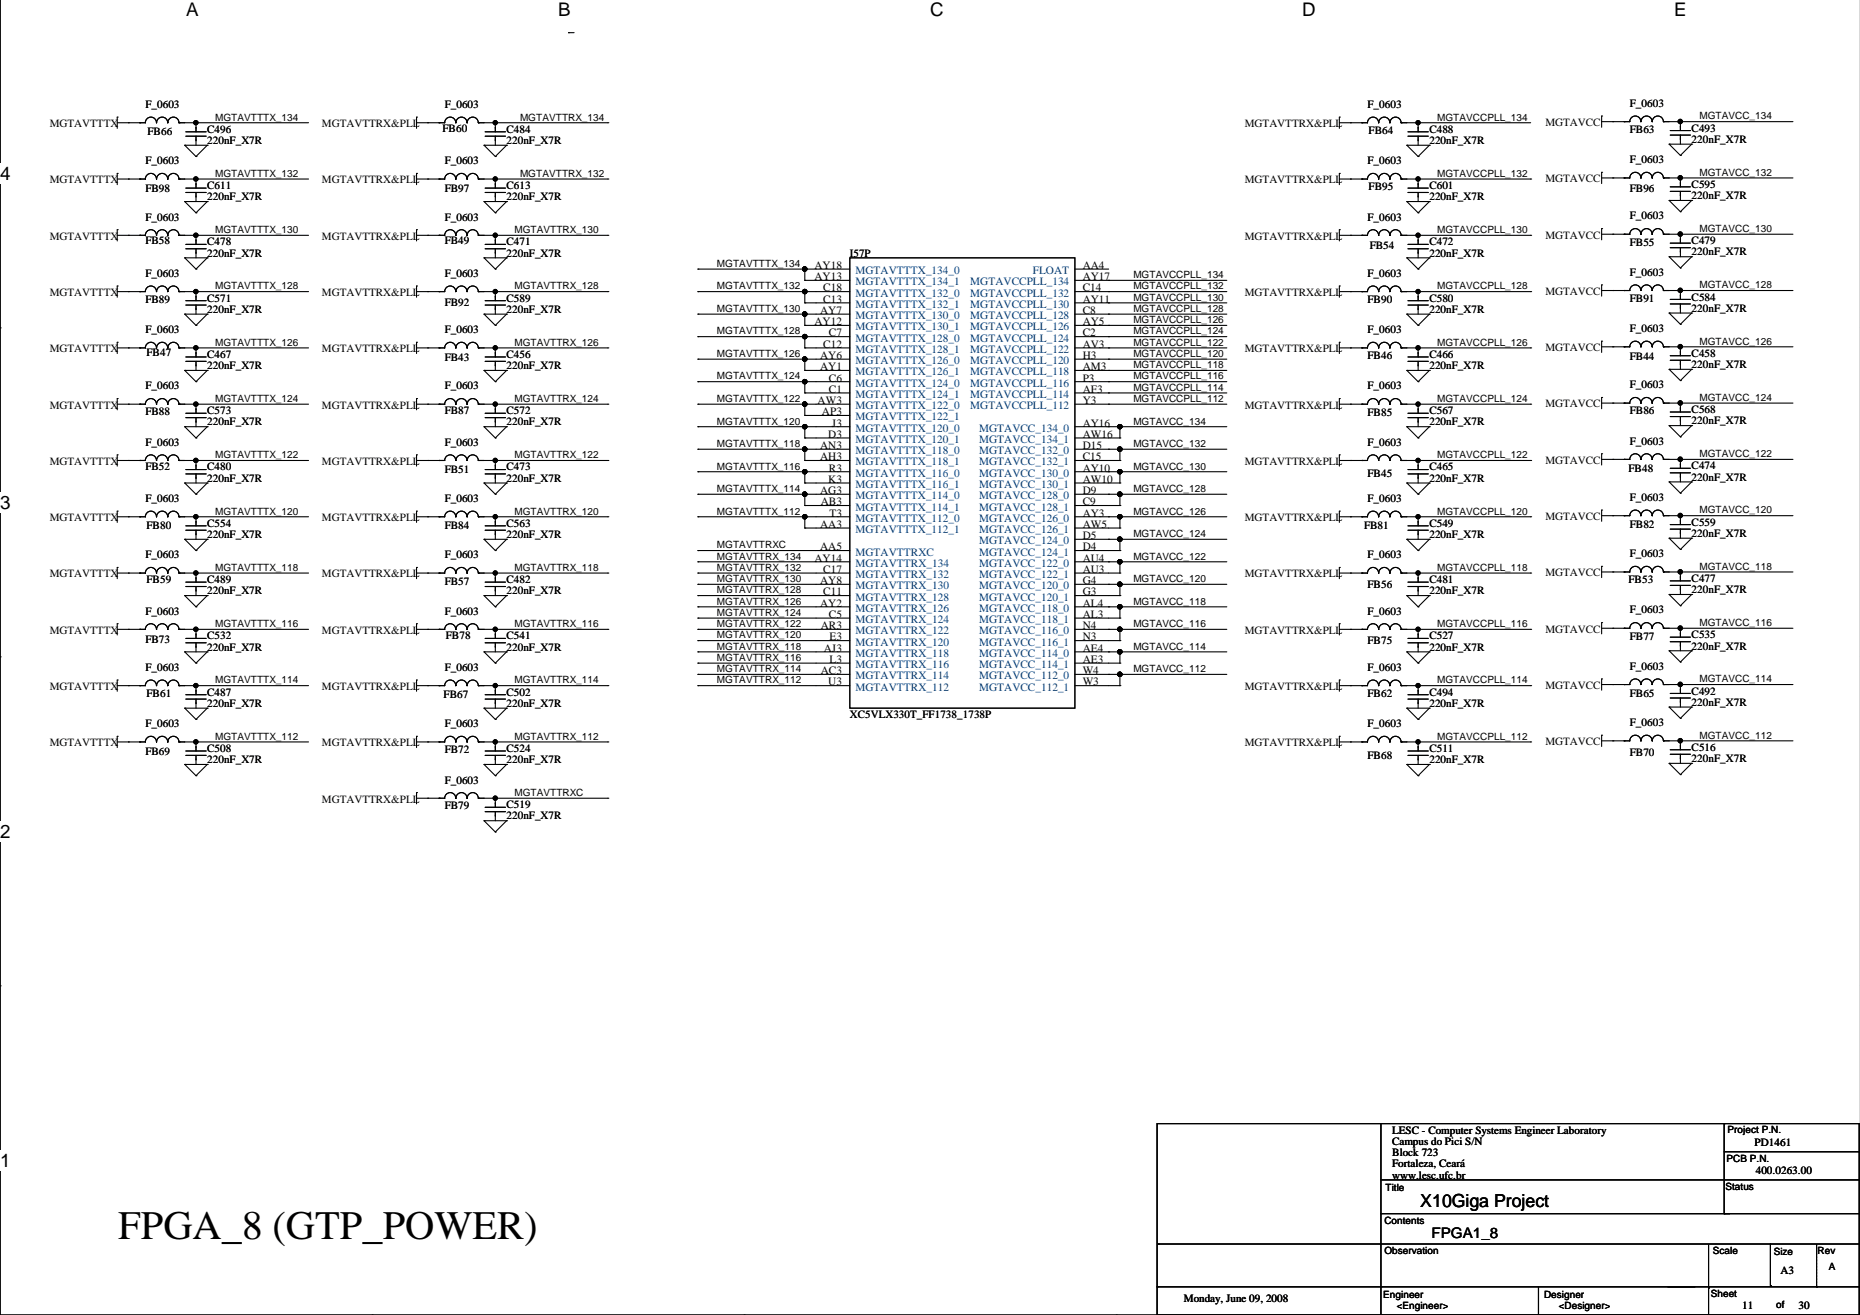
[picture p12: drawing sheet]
<svg xmlns="http://www.w3.org/2000/svg" width="420mm" height="297mm" viewBox="0 0 420 297" stroke-linecap="round" stroke-linejoin="round" font-family="sans-serif">
<defs><g id="words">
<text font-size="9.1" x="26.7" y="279.4">FPGA_8 (GTP_POWER)</text>
<g font-size="4.2">
<text x="42" y="3.5">A</text>
<text x="126" y="3.5">B</text>
<text x="209.9" y="3.5">C</text>
<text x="293.9" y="3.5">D</text>
<text x="377.9" y="3.5">E</text>
<text x="0" y="40.6">4</text>
<text x="0" y="114.9">3</text>
<text x="0" y="189.1">2</text>
<text x="0" y="263.3">1</text>
</g>
<text font-size="4.1" x="320.6" y="272.4">X10Giga Project</text>
<text font-size="3.3" x="323.1" y="279.3">FPGA1_8</text>
<g font-size="2.5">
<text x="11.2" y="28.7">MGTAVTTTX</text>
<text x="32.8" y="24.4">F_0603</text>
<text x="46.8" y="30">C496</text>
<text x="72.7" y="28.7">MGTAVTTRX&amp;PLL</text>
<text x="99.9" y="29.7">FB60</text>
<text x="100.4" y="24.4">F_0603</text>
<text x="114.3" y="30">C484</text>
<text x="281" y="28.7">MGTAVTTRX&amp;PLL</text>
<text x="308.6" y="24.4">F_0603</text>
<text x="322.6" y="30">C488</text>
<text x="348.8" y="28.4">MGTAVCC</text>
<text x="367.8" y="30">FB63</text>
<text x="367.8" y="24.1">F_0603</text>
<text x="381.8" y="29.7">C493</text>
<text x="33.3" y="30.4">FB66</text>
<text x="46.8" y="32.5">220nF_X7R</text>
<text x="114.3" y="32.5">220nF_X7R</text>
<text x="308.9" y="30.2">FB64</text>
<text x="322.6" y="32.5">220nF_X7R</text>
<text x="381.8" y="32.2">220nF_X7R</text>
<text x="11.2" y="41.4">MGTAVTTTX</text>
<text x="32.8" y="37.1">F_0603</text>
<text x="72.7" y="41.4">MGTAVTTRX&amp;PLL</text>
<text x="100.4" y="37.1">F_0603</text>
<text x="281" y="41.4">MGTAVTTRX&amp;PLL</text>
<text x="308.6" y="37.1">F_0603</text>
<text x="348.8" y="41.1">MGTAVCC</text>
<text x="367.8" y="36.8">F_0603</text>
<text x="32.8" y="43.4">FB98</text>
<text x="46.8" y="42.7">C611</text>
<text x="46.8" y="45.2">220nF_X7R</text>
<text x="100.4" y="43.4">FB97</text>
<text x="114.3" y="42.7">C613</text>
<text x="114.3" y="45.2">220nF_X7R</text>
<text x="308.9" y="42.9">FB95</text>
<text x="322.6" y="42.7">C601</text>
<text x="322.6" y="45.2">220nF_X7R</text>
<text x="367.8" y="43.4">FB96</text>
<text x="381.8" y="42.4">C595</text>
<text x="381.8" y="44.9">220nF_X7R</text>
<text x="32.8" y="49.8">F_0603</text>
<text x="100.4" y="49.8">F_0603</text>
<text x="308.6" y="49.8">F_0603</text>
<text x="348.8" y="53.8">MGTAVCC</text>
<text x="367.8" y="49.5">F_0603</text>
<text x="11.2" y="54.1">MGTAVTTTX</text>
<text x="32.8" y="55.1">FB58</text>
<text x="46.8" y="55.4">C478</text>
<text x="46.8" y="57.9">220nF_X7R</text>
<text x="72.7" y="54.1">MGTAVTTRX&amp;PLL</text>
<text x="100.4" y="55.1">FB49</text>
<text x="114.3" y="55.4">C471</text>
<text x="114.3" y="57.9">220nF_X7R</text>
<text x="191.8" y="57.9">I57P</text>
<text x="281" y="54.1">MGTAVTTRX&amp;PLL</text>
<text x="309.1" y="56.1">FB54</text>
<text x="322.6" y="55.4">C472</text>
<text x="322.6" y="57.9">220nF_X7R</text>
<text x="367.8" y="55.6">FB55</text>
<text x="381.8" y="55.1">C479</text>
<text x="381.8" y="57.6">220nF_X7R</text>
<text x="32.8" y="62.5">F_0603</text>
<text x="100.4" y="62.5">F_0603</text>
<text x="183.8" y="60.7">AY18</text>
<text x="183.8" y="63.2">AY13</text>
<text x="185.8" y="65.8">C18</text>
<text x="244.4" y="60.7">AA4</text>
<text x="244.4" y="63.2">AY17</text>
<text x="244.4" y="65.8">C14</text>
<text x="308.6" y="62.5">F_0603</text>
<text x="367.8" y="62.2">F_0603</text>
<text x="11.2" y="66.8">MGTAVTTTX</text>
<text x="32.8" y="68.3">FB89</text>
<text x="46.8" y="68.1">C571</text>
<text x="46.8" y="70.6">220nF_X7R</text>
<text x="72.7" y="66.8">MGTAVTTRX&amp;PLL</text>
<text x="100.4" y="69.1">FB92</text>
<text x="114.3" y="68.1">C589</text>
<text x="114.3" y="70.6">220nF_X7R</text>
<text x="185.1" y="70.8">AY7</text>
<text x="185.8" y="68.3">C13</text>
<text x="244.4" y="68.3">AY11</text>
<text x="244.4" y="70.8">C8</text>
<text x="281" y="66.8">MGTAVTTRX&amp;PLL</text>
<text x="308.6" y="68.3">FB90</text>
<text x="322.6" y="68.1">C580</text>
<text x="322.6" y="70.6">220nF_X7R</text>
<text x="348.8" y="66.5">MGTAVCC</text>
<text x="367.8" y="68.1">FB91</text>
<text x="381.8" y="67.8">C584</text>
<text x="381.8" y="70.3">220nF_X7R</text>
<text x="32.8" y="75.2">F_0603</text>
<text x="100.4" y="75.2">F_0603</text>
<text x="183.8" y="73.4">AY12</text>
<text x="187.1" y="75.9">C7</text>
<text x="244.4" y="73.4">AY5</text>
<text x="244.4" y="75.9">C2</text>
<text x="308.6" y="75.2">F_0603</text>
<text x="367.8" y="74.9">F_0603</text>
<text x="11.2" y="79.5">MGTAVTTTX</text>
<text x="33.1" y="80.3">FB47</text>
<text x="46.8" y="80.8">C467</text>
<text x="46.8" y="83.3">220nF_X7R</text>
<text x="72.7" y="79.5">MGTAVTTRX&amp;PLL</text>
<text x="100.4" y="81.5">FB43</text>
<text x="114.3" y="80.8">C456</text>
<text x="114.3" y="83.3">220nF_X7R</text>
<text x="185.1" y="81">AY6</text>
<text x="185.1" y="83.5">AY1</text>
<text x="185.8" y="78.5">C12</text>
<text x="244.4" y="78.5">AV3</text>
<text x="244.4" y="81">H3</text>
<text x="244.4" y="83.5">AM3</text>
<text x="281" y="79.5">MGTAVTTRX&amp;PLL</text>
<text x="308.6" y="81">FB46</text>
<text x="322.6" y="80.8">C466</text>
<text x="322.6" y="83.3">220nF_X7R</text>
<text x="348.8" y="79.2">MGTAVCC</text>
<text x="367.8" y="81.2">FB44</text>
<text x="381.8" y="80.5">C458</text>
<text x="381.8" y="83">220nF_X7R</text>
<text x="32.8" y="87.9">F_0603</text>
<text x="100.4" y="87.9">F_0603</text>
<text x="187.1" y="86.1">C6</text>
<text x="187.1" y="88.6">C1</text>
<text x="244.4" y="86.1">P3</text>
<text x="244.4" y="88.6">AF3</text>
<text x="308.6" y="87.9">F_0603</text>
<text x="367.8" y="87.6">F_0603</text>
<text x="11.2" y="92.2">MGTAVTTTX</text>
<text x="32.8" y="93.7">FB88</text>
<text x="46.8" y="93.5">C573</text>
<text x="46.8" y="96">220nF_X7R</text>
<text x="72.7" y="92.2">MGTAVTTRX&amp;PLL</text>
<text x="100.4" y="93.5">FB87</text>
<text x="114.3" y="93.5">C572</text>
<text x="114.3" y="96">220nF_X7R</text>
<text x="184.5" y="91.2">AW3</text>
<text x="185.5" y="93.7">AP3</text>
<text x="244.4" y="91.2">Y3</text>
<text x="281" y="92.2">MGTAVTTRX&amp;PLL</text>
<text x="308.6" y="93.9">FB85</text>
<text x="322.6" y="93.5">C567</text>
<text x="322.6" y="96">220nF_X7R</text>
<text x="348.8" y="91.9">MGTAVCC</text>
<text x="367.8" y="93.5">FB86</text>
<text x="381.8" y="93.2">C568</text>
<text x="381.8" y="95.7">220nF_X7R</text>
<text x="32.8" y="100.6">F_0603</text>
<text x="100.4" y="100.6">F_0603</text>
<text x="185.1" y="101.3">AN3</text>
<text x="186.9" y="98.8">D3</text>
<text x="187.8" y="96.2">J3</text>
<text x="244.4" y="96.2">AY16</text>
<text x="244.4" y="98.8">AW16</text>
<text x="244.4" y="101.3">D15</text>
<text x="308.6" y="100.6">F_0603</text>
<text x="367.8" y="100.3">F_0603</text>
<text x="11.2" y="104.9">MGTAVTTTX</text>
<text x="32.8" y="106.2">FB52</text>
<text x="46.8" y="106.2">C480</text>
<text x="72.7" y="104.9">MGTAVTTRX&amp;PLL</text>
<text x="100.4" y="106.6">FB51</text>
<text x="114.3" y="106.2">C473</text>
<text x="185.1" y="103.9">AH3</text>
<text x="187.1" y="106.4">R3</text>
<text x="244.4" y="103.9">C15</text>
<text x="244.4" y="106.4">AY10</text>
<text x="281" y="104.9">MGTAVTTRX&amp;PLL</text>
<text x="308.6" y="107.7">FB45</text>
<text x="322.6" y="106.2">C465</text>
<text x="348.8" y="104.6">MGTAVCC</text>
<text x="367.6" y="106.4">FB48</text>
<text x="381.8" y="105.9">C474</text>
<text x="32.8" y="113.3">F_0603</text>
<text x="46.8" y="108.7">220nF_X7R</text>
<text x="100.4" y="113.3">F_0603</text>
<text x="114.3" y="108.7">220nF_X7R</text>
<text x="185.1" y="111.5">AG3</text>
<text x="186.9" y="108.9">K3</text>
<text x="244.4" y="108.9">AW10</text>
<text x="244.4" y="111.5">D9</text>
<text x="308.6" y="113.3">F_0603</text>
<text x="322.6" y="108.7">220nF_X7R</text>
<text x="367.8" y="113">F_0603</text>
<text x="381.8" y="108.4">220nF_X7R</text>
<text x="11.2" y="117.6">MGTAVTTTX</text>
<text x="33.1" y="119.3">FB80</text>
<text x="46.8" y="118.9">C554</text>
<text x="72.7" y="117.6">MGTAVTTRX&amp;PLL</text>
<text x="100.4" y="119.3">FB84</text>
<text x="114.3" y="118.9">C563</text>
<text x="185.1" y="119.1">AA3</text>
<text x="185.2" y="114">AB3</text>
<text x="187.2" y="116.6">T3</text>
<text x="244.4" y="114">C9</text>
<text x="244.4" y="116.6">AY3</text>
<text x="244.4" y="119.1">AW5</text>
<text x="281" y="117.6">MGTAVTTRX&amp;PLL</text>
<text x="307.9" y="119.3">FB81</text>
<text x="322.6" y="118.9">C549</text>
<text x="348.8" y="117.3">MGTAVCC</text>
<text x="367.8" y="119.1">FB82</text>
<text x="381.8" y="118.6">C559</text>
<text x="32.8" y="126">F_0603</text>
<text x="46.8" y="121.4">220nF_X7R</text>
<text x="100.4" y="126">F_0603</text>
<text x="114.3" y="121.4">220nF_X7R</text>
<text x="185.1" y="124.2">AA5</text>
<text x="244.4" y="121.6">D5</text>
<text x="244.4" y="124.2">D4</text>
<text x="308.6" y="126">F_0603</text>
<text x="322.6" y="121.4">220nF_X7R</text>
<text x="367.8" y="125.7">F_0603</text>
<text x="381.8" y="121.1">220nF_X7R</text>
<text x="11.2" y="130.3">MGTAVTTTX</text>
<text x="33.1" y="131.6">FB59</text>
<text x="46.8" y="131.6">C489</text>
<text x="72.7" y="130.3">MGTAVTTRX&amp;PLL</text>
<text x="114.3" y="131.6">C482</text>
<text x="183.8" y="126.7">AY14</text>
<text x="185.1" y="131.8">AY8</text>
<text x="185.8" y="129.3">C17</text>
<text x="244.4" y="126.7">AU4</text>
<text x="244.4" y="129.3">AU3</text>
<text x="244.4" y="131.8">G4</text>
<text x="281" y="130.3">MGTAVTTRX&amp;PLL</text>
<text x="322.6" y="131.6">C481</text>
<text x="348.8" y="130">MGTAVCC</text>
<text x="367.6" y="131.6">FB53</text>
<text x="381.8" y="131.3">C477</text>
<text x="46.8" y="134.1">220nF_X7R</text>
<text x="100.4" y="132">FB57</text>
<text x="114.3" y="134.1">220nF_X7R</text>
<text x="185.1" y="136.9">AY2</text>
<text x="185.8" y="134.3">C11</text>
<text x="244.4" y="134.3">G3</text>
<text x="244.4" y="136.9">AL4</text>
<text x="308.6" y="132.6">FB56</text>
<text x="322.6" y="134.1">220nF_X7R</text>
<text x="381.8" y="133.8">220nF_X7R</text>
<text x="11.2" y="143">MGTAVTTTX</text>
<text x="32.8" y="138.7">F_0603</text>
<text x="72.7" y="143">MGTAVTTRX&amp;PLL</text>
<text x="100.4" y="138.7">F_0603</text>
<text x="185.2" y="142">AR3</text>
<text x="187.1" y="139.4">C5</text>
<text x="244.4" y="139.4">AL3</text>
<text x="244.4" y="142">N4</text>
<text x="281" y="143">MGTAVTTRX&amp;PLL</text>
<text x="308.6" y="138.7">F_0603</text>
<text x="348.8" y="142.7">MGTAVCC</text>
<text x="367.8" y="138.4">F_0603</text>
<text x="32.8" y="145">FB73</text>
<text x="46.8" y="144.3">C532</text>
<text x="46.8" y="146.8">220nF_X7R</text>
<text x="100.6" y="144.3">FB78</text>
<text x="114.3" y="144.3">C541</text>
<text x="114.3" y="146.8">220nF_X7R</text>
<text x="185.9" y="147">AJ3</text>
<text x="187.2" y="144.5">E3</text>
<text x="187.2" y="149.6">L3</text>
<text x="244.4" y="144.5">N3</text>
<text x="244.4" y="147">AE4</text>
<text x="244.4" y="149.6">AE3</text>
<text x="308.6" y="145.3">FB75</text>
<text x="322.6" y="144.3">C527</text>
<text x="322.6" y="146.8">220nF_X7R</text>
<text x="367.8" y="144.5">FB77</text>
<text x="381.8" y="144">C535</text>
<text x="381.8" y="146.5">220nF_X7R</text>
<text x="11.2" y="155.7">MGTAVTTTX</text>
<text x="32.8" y="151.4">F_0603</text>
<text x="72.7" y="155.7">MGTAVTTRX&amp;PLL</text>
<text x="100.4" y="151.4">F_0603</text>
<text x="185.2" y="152.1">AC3</text>
<text x="186.9" y="154.7">U3</text>
<text x="244.4" y="152.1">W4</text>
<text x="244.4" y="154.7">W3</text>
<text x="281" y="155.7">MGTAVTTRX&amp;PLL</text>
<text x="308.6" y="151.4">F_0603</text>
<text x="348.8" y="155.4">MGTAVCC</text>
<text x="367.8" y="151.1">F_0603</text>
<text x="33.1" y="157.2">FB61</text>
<text x="46.8" y="157">C487</text>
<text x="46.8" y="159.5">220nF_X7R</text>
<text x="100.1" y="157.4">FB67</text>
<text x="114.3" y="157">C502</text>
<text x="114.3" y="159.5">220nF_X7R</text>
<text x="308.6" y="157.2">FB62</text>
<text x="322.6" y="157">C494</text>
<text x="322.6" y="159.5">220nF_X7R</text>
<text x="367.8" y="157.2">FB65</text>
<text x="381.8" y="156.7">C492</text>
<text x="381.8" y="159.2">220nF_X7R</text>
<text x="32.8" y="164.1">F_0603</text>
<text x="100.4" y="164.1">F_0603</text>
<text x="191.8" y="162">XC5VLX330T_FF1738_1738P</text>
<text x="308.6" y="164.1">F_0603</text>
<text x="367.8" y="163.8">F_0603</text>
<text x="11.2" y="168.4">MGTAVTTTX</text>
<text x="32.8" y="170.4">FB69</text>
<text x="46.8" y="169.7">C508</text>
<text x="46.8" y="172.2">220nF_X7R</text>
<text x="72.7" y="168.4">MGTAVTTRX&amp;PLL</text>
<text x="100.4" y="169.9">FB72</text>
<text x="114.3" y="169.7">C524</text>
<text x="114.3" y="172.2">220nF_X7R</text>
<text x="281" y="168.4">MGTAVTTRX&amp;PLL</text>
<text x="308.6" y="171.2">FB68</text>
<text x="322.6" y="169.7">C511</text>
<text x="322.6" y="172.2">220nF_X7R</text>
<text x="348.8" y="168.1">MGTAVCC</text>
<text x="367.8" y="170.7">FB70</text>
<text x="381.8" y="169.4">C516</text>
<text x="381.8" y="171.9">220nF_X7R</text>
<text x="100.4" y="176.8">F_0603</text>
<text x="72.7" y="181.1">MGTAVTTRX&amp;PLL</text>
<text x="100.4" y="182.6">FB79</text>
<text x="114.3" y="182.4">C519</text>
<text x="114.3" y="184.9">220nF_X7R</text>
<text x="314.2" y="255.8">LESC - Computer Systems Engineer Laboratory</text>
<text x="314.2" y="258.3">Campus do Pici S/N</text>
<text x="314.2" y="260.8">Block 723</text>
<text x="314.2" y="263.4">Fortaleza, Ceará</text>
<text x="396" y="258.6">PD1461</text>
<text x="314.2" y="265.9">www.lesc.ufc.br</text>
<text x="396.3" y="264.9">400.0263.00</text>
<text x="401.8" y="287.5">A3</text>
<text x="267.2" y="293.9">Monday, June 09, 2008</text>
<text x="393.2" y="295.4">11</text>
<text x="405.9" y="295.4">30</text>
</g>
<g font-size="2.5" fill="#004080">
<text x="193.1" y="61.8">MGTAVTTTX_134_0</text>
<text x="193.1" y="64.4">MGTAVTTTX_134_1</text>
<text x="219" y="64.4">MGTAVCCPLL_134</text>
<text x="233.1" y="61.8">FLOAT</text>
<text x="193.1" y="66.9">MGTAVTTTX_132_0</text>
<text x="193.1" y="69.5">MGTAVTTTX_132_1</text>
<text x="219" y="66.9">MGTAVCCPLL_132</text>
<text x="219" y="69.5">MGTAVCCPLL_130</text>
<text x="193.1" y="72">MGTAVTTTX_130_0</text>
<text x="193.1" y="74.5">MGTAVTTTX_130_1</text>
<text x="193.1" y="77.1">MGTAVTTTX_128_0</text>
<text x="219" y="72">MGTAVCCPLL_128</text>
<text x="219" y="74.5">MGTAVCCPLL_126</text>
<text x="219" y="77.1">MGTAVCCPLL_124</text>
<text x="193.1" y="79.6">MGTAVTTTX_128_1</text>
<text x="193.1" y="82.2">MGTAVTTTX_126_0</text>
<text x="219" y="79.6">MGTAVCCPLL_122</text>
<text x="219" y="82.2">MGTAVCCPLL_120</text>
<text x="193.1" y="84.7">MGTAVTTTX_126_1</text>
<text x="193.1" y="87.2">MGTAVTTTX_124_0</text>
<text x="193.1" y="89.8">MGTAVTTTX_124_1</text>
<text x="219" y="84.7">MGTAVCCPLL_118</text>
<text x="219" y="87.2">MGTAVCCPLL_116</text>
<text x="219" y="89.8">MGTAVCCPLL_114</text>
<text x="193.1" y="92.3">MGTAVTTTX_122_0</text>
<text x="193.1" y="94.9">MGTAVTTTX_122_1</text>
<text x="219" y="92.3">MGTAVCCPLL_112</text>
<text x="193.1" y="97.4">MGTAVTTTX_120_0</text>
<text x="193.1" y="99.9">MGTAVTTTX_120_1</text>
<text x="221" y="97.4">MGTAVCC_134_0</text>
<text x="221" y="99.9">MGTAVCC_134_1</text>
<text x="193.1" y="102.5">MGTAVTTTX_118_0</text>
<text x="193.1" y="105">MGTAVTTTX_118_1</text>
<text x="193.1" y="107.6">MGTAVTTTX_116_0</text>
<text x="221" y="102.5">MGTAVCC_132_0</text>
<text x="221" y="105">MGTAVCC_132_1</text>
<text x="221" y="107.6">MGTAVCC_130_0</text>
<text x="193.1" y="110.1">MGTAVTTTX_116_1</text>
<text x="193.1" y="112.6">MGTAVTTTX_114_0</text>
<text x="221" y="110.1">MGTAVCC_130_1</text>
<text x="221" y="112.6">MGTAVCC_128_0</text>
<text x="193.1" y="115.2">MGTAVTTTX_114_1</text>
<text x="193.1" y="117.7">MGTAVTTTX_112_0</text>
<text x="221" y="115.2">MGTAVCC_128_1</text>
<text x="221" y="117.7">MGTAVCC_126_0</text>
<text x="193.1" y="120.3">MGTAVTTTX_112_1</text>
<text x="193.1" y="125.3">MGTAVTTRXC</text>
<text x="221" y="120.3">MGTAVCC_126_1</text>
<text x="221" y="122.8">MGTAVCC_124_0</text>
<text x="221" y="125.3">MGTAVCC_124_1</text>
<text x="193.1" y="127.9">MGTAVTTRX_134</text>
<text x="193.1" y="130.4">MGTAVTTRX_132</text>
<text x="221" y="127.9">MGTAVCC_122_0</text>
<text x="221" y="130.4">MGTAVCC_122_1</text>
<text x="193.1" y="133">MGTAVTTRX_130</text>
<text x="193.1" y="135.5">MGTAVTTRX_128</text>
<text x="221" y="133">MGTAVCC_120_0</text>
<text x="221" y="135.5">MGTAVCC_120_1</text>
<text x="193.1" y="138">MGTAVTTRX_126</text>
<text x="193.1" y="140.6">MGTAVTTRX_124</text>
<text x="193.1" y="143.1">MGTAVTTRX_122</text>
<text x="221" y="138">MGTAVCC_118_0</text>
<text x="221" y="140.6">MGTAVCC_118_1</text>
<text x="221" y="143.1">MGTAVCC_116_0</text>
<text x="193.1" y="145.7">MGTAVTTRX_120</text>
<text x="193.1" y="148.2">MGTAVTTRX_118</text>
<text x="221" y="145.7">MGTAVCC_116_1</text>
<text x="221" y="148.2">MGTAVCC_114_0</text>
<text x="193.1" y="150.7">MGTAVTTRX_116</text>
<text x="193.1" y="153.3">MGTAVTTRX_114</text>
<text x="193.1" y="155.8">MGTAVTTRX_112</text>
<text x="221" y="150.7">MGTAVCC_114_1</text>
<text x="221" y="153.3">MGTAVCC_112_0</text>
<text x="221" y="155.8">MGTAVCC_112_1</text>
</g>
<g font-size="2.3">
<text x="48.5" y="27.2">MGTAVTTTX_134</text>
<text x="117.4" y="27.2">MGTAVTTRX_134</text>
<text x="324.4" y="27.2">MGTAVCCPLL_134</text>
<text x="383.6" y="27">MGTAVCC_134</text>
<text x="48.5" y="39.9">MGTAVTTTX_132</text>
<text x="117.4" y="39.9">MGTAVTTRX_132</text>
<text x="324.4" y="39.9">MGTAVCCPLL_132</text>
<text x="383.6" y="39.7">MGTAVCC_132</text>
<text x="48.5" y="52.6">MGTAVTTTX_130</text>
<text x="116.1" y="52.6">MGTAVTTRX_130</text>
<text x="324.4" y="52.6">MGTAVCCPLL_130</text>
<text x="383.6" y="52.4">MGTAVCC_130</text>
<text x="48.5" y="65.3">MGTAVTTTX_128</text>
<text x="116.1" y="65.3">MGTAVTTRX_128</text>
<text x="161.8" y="60.2">MGTAVTTTX_134</text>
<text x="161.8" y="65.3">MGTAVTTTX_132</text>
<text x="255.8" y="62.8">MGTAVCCPLL_134</text>
<text x="255.8" y="65.3">MGTAVCCPLL_132</text>
<text x="324.4" y="65.3">MGTAVCCPLL_128</text>
<text x="383.6" y="65.1">MGTAVCC_128</text>
<text x="161.8" y="70.4">MGTAVTTTX_130</text>
<text x="255.8" y="67.8">MGTAVCCPLL_130</text>
<text x="255.8" y="70.4">MGTAVCCPLL_128</text>
<text x="48.5" y="78">MGTAVTTTX_126</text>
<text x="116.1" y="78">MGTAVTTRX_126</text>
<text x="161.8" y="75.5">MGTAVTTTX_128</text>
<text x="255.8" y="72.9">MGTAVCCPLL_126</text>
<text x="255.8" y="75.5">MGTAVCCPLL_124</text>
<text x="255.8" y="78">MGTAVCCPLL_122</text>
<text x="324.4" y="78">MGTAVCCPLL_126</text>
<text x="383.6" y="77.8">MGTAVCC_126</text>
<text x="161.8" y="80.5">MGTAVTTTX_126</text>
<text x="255.8" y="80.5">MGTAVCCPLL_120</text>
<text x="255.8" y="83.1">MGTAVCCPLL_118</text>
<text x="161.8" y="85.6">MGTAVTTTX_124</text>
<text x="255.8" y="85.6">MGTAVCCPLL_116</text>
<text x="255.8" y="88.2">MGTAVCCPLL_114</text>
<text x="48.5" y="90.7">MGTAVTTTX_124</text>
<text x="116.1" y="90.7">MGTAVTTRX_124</text>
<text x="161.8" y="90.7">MGTAVTTTX_122</text>
<text x="161.8" y="95.8">MGTAVTTTX_120</text>
<text x="255.8" y="90.7">MGTAVCCPLL_112</text>
<text x="255.8" y="95.8">MGTAVCC_134</text>
<text x="324.4" y="90.7">MGTAVCCPLL_124</text>
<text x="383.6" y="90.5">MGTAVCC_124</text>
<text x="161.8" y="100.9">MGTAVTTTX_118</text>
<text x="255.8" y="100.9">MGTAVCC_132</text>
<text x="48.5" y="103.4">MGTAVTTTX_122</text>
<text x="116.1" y="103.4">MGTAVTTRX_122</text>
<text x="161.8" y="105.9">MGTAVTTTX_116</text>
<text x="255.8" y="105.9">MGTAVCC_130</text>
<text x="324.4" y="103.4">MGTAVCCPLL_122</text>
<text x="383.6" y="103.2">MGTAVCC_122</text>
<text x="161.8" y="111">MGTAVTTTX_114</text>
<text x="255.8" y="111">MGTAVCC_128</text>
<text x="48.5" y="116.1">MGTAVTTTX_120</text>
<text x="116.1" y="116.1">MGTAVTTRX_120</text>
<text x="161.8" y="116.1">MGTAVTTTX_112</text>
<text x="255.8" y="116.1">MGTAVCC_126</text>
<text x="324.4" y="116.1">MGTAVCCPLL_120</text>
<text x="383.6" y="115.9">MGTAVCC_120</text>
<text x="161.8" y="123.7">MGTAVTTRXC</text>
<text x="255.8" y="121.2">MGTAVCC_124</text>
<text x="48.5" y="128.8">MGTAVTTTX_118</text>
<text x="116.1" y="128.8">MGTAVTTRX_118</text>
<text x="161.8" y="126.3">MGTAVTTRX_134</text>
<text x="161.8" y="128.8">MGTAVTTRX_132</text>
<text x="161.8" y="131.3">MGTAVTTRX_130</text>
<text x="255.8" y="126.3">MGTAVCC_122</text>
<text x="255.8" y="131.3">MGTAVCC_120</text>
<text x="324.4" y="128.8">MGTAVCCPLL_118</text>
<text x="383.6" y="128.6">MGTAVCC_118</text>
<text x="161.8" y="133.9">MGTAVTTRX_128</text>
<text x="161.8" y="136.4">MGTAVTTRX_126</text>
<text x="255.8" y="136.4">MGTAVCC_118</text>
<text x="48.5" y="141.5">MGTAVTTTX_116</text>
<text x="116.1" y="141.5">MGTAVTTRX_116</text>
<text x="161.8" y="139">MGTAVTTRX_124</text>
<text x="161.8" y="141.5">MGTAVTTRX_122</text>
<text x="255.8" y="141.5">MGTAVCC_116</text>
<text x="324.4" y="141.5">MGTAVCCPLL_116</text>
<text x="383.6" y="141.3">MGTAVCC_116</text>
<text x="161.8" y="146.6">MGTAVTTRX_118</text>
<text x="161.8" y="149.1">MGTAVTTRX_116</text>
<text x="161.8" y="144">MGTAVTTRX_120</text>
<text x="255.8" y="146.6">MGTAVCC_114</text>
<text x="48.5" y="154.2">MGTAVTTTX_114</text>
<text x="116.1" y="154.2">MGTAVTTRX_114</text>
<text x="161.8" y="151.7">MGTAVTTRX_114</text>
<text x="161.8" y="154.2">MGTAVTTRX_112</text>
<text x="255.8" y="151.7">MGTAVCC_112</text>
<text x="324.4" y="154.2">MGTAVCCPLL_114</text>
<text x="383.6" y="154">MGTAVCC_114</text>
<text x="48.5" y="166.9">MGTAVTTTX_112</text>
<text x="116.1" y="166.9">MGTAVTTRX_112</text>
<text x="324.4" y="166.9">MGTAVCCPLL_112</text>
<text x="383.6" y="166.7">MGTAVCC_112</text>
<text x="116.1" y="179.6">MGTAVTTRXC</text>
<text x="389.9" y="255.6">Project P.N.</text>
<text x="389.7" y="262.1">PCB P.N.</text>
<text x="312.7" y="268.7">Title</text>
<text x="389.4" y="268.5">Status</text>
<text x="312.5" y="276.1">Contents</text>
<text x="312.5" y="283">Observation</text>
<text x="386.6" y="283">Scale</text>
<text x="400.3" y="283.2">Size</text>
<text x="410.2" y="283">Rev</text>
<text x="412.8" y="286.5">A</text>
<text x="312.2" y="292.9">Engineer</text>
<text x="348.5" y="292.9">Designer</text>
<text x="386.1" y="292.6">Sheet</text>
<text x="315.2" y="295.4">&lt;Engineer&gt;</text>
<text x="351.8" y="295.4">&lt;Designer&gt;</text>
<text x="400.9" y="295.2">of</text>
</g>
</g></defs>
<path d="M0 -.1v296.8h419.9" fill="none" stroke="#000" stroke-width=".25"/>
<path d="M42 -.1h2.8v4.5h-2.8z" fill="#fff"/>
<path d="M84 296.7h.1" fill="none" stroke="#000" stroke-width=".25"/>
<path d="M126 -.1h2.8v4.5h-2.8z" fill="#fff"/>
<path d="M168 296.7h.1" fill="none" stroke="#000" stroke-width=".25"/>
<path d="M209.9 -.1h3.1v4.5h-3.1z" fill="#fff"/>
<path d="M252 296.7h.1" fill="none" stroke="#000" stroke-width=".25"/>
<path d="M293.9 -.1h3.1v4.5h-3.1z" fill="#fff"/>
<path d="M335.9 296.7h.1" fill="none" stroke="#000" stroke-width=".25"/>
<g fill="#fff">
<path d="M377.9 -.1h2.8v4.5h-2.8z"/>
<path d="M0 36.9h2.4v4.7h-2.4z"/>
<path d="M0 111.1h2.4v4.7h-2.4z"/>
</g>
<path d="M0 74h.1" fill="none" stroke="#000" stroke-width=".25"/>
<path d="M0 185.3h2.4v4.7h-2.4z" fill="#fff"/>
<path d="M0 148.2h.1" fill="none" stroke="#000" stroke-width=".25"/>
<path d="M0 259.5h2.4v4.7h-2.4z" fill="#fff"/>
<g fill="none" stroke="#000" stroke-width=".25">
<path d="M128.3 7.4h.1M128.3 7.4h1.3M26.5 26.4h.1M26.5 39.1h.1M26.5 27.7h6.3a1.25 1.25 0 0 1 1.3-1.3 1.25 1.25 0 0 1 1.2 1.3 1.25 1.25 0 0 1 1.3-1.3 1.25 1.25 0 0 1 1.3 1.3 1.25 1.25 0 0 1 1.2-1.3 1.25 1.25 0 0 1 1.3 1.3M26.5 26.4v2.6M26.5 39.1v2.6M29 27.7h.1M31.5 27.7h.1M40.4 27.7h.1M40.4 27.7h29.2M41.7 32.8h.1"/>
<path d="M41.7 32.8h5.1M41.7 32.8l2.5 2.5M41.9 30.7h4.6M41.9 29.7h4.6M44.2 27.7h.1M44.2 35.3h.1M44.2 27.7v2M44.2 30.7v2.1M46.8 32.8h.1M46.8 32.8l-2.6 2.5M94 39.1h.1M94 26.4h.1"/>
<path d="M94 27.7h6.4a1.25 1.25 0 0 1 1.2-1.3 1.25 1.25 0 0 1 1.3 1.3M94 26.4v2.6M94 39.1v2.6M96.6 27.7h.1M99.1 27.7h.1M102.9 27.7a1.25 1.25 0 0 1 1.3-1.3 1.25 1.25 0 0 1 1.2 1.3M105.4 27.7a1.25 1.25 0 0 1 1.3-1.3 1.25 1.25 0 0 1 1.2 1.3M108 27.7h.1M108 27.7h29.2M109.3 32.8h.1M109.3 32.8h5M109.3 32.8l2.5 2.5"/>
<path d="M109.5 30.7h4.6M109.5 29.7h4.6M111.8 35.3h.1M111.8 27.7v2M111.8 30.7v2.1M114.3 32.8h.1M114.3 32.8l-2.5 2.5M137.2 27.7h.1M302.3 39.1h.1M302.3 26.4h.1M302.3 27.7h6.3a1.25 1.25 0 0 1 1.3-1.3 1.25 1.25 0 0 1 1.2 1.3M302.3 26.4v2.6"/>
<path d="M302.3 39.1v2.6M304.8 27.7h.1M307.4 27.7h.1M311.2 27.7a1.25 1.25 0 0 1 1.2-1.3 1.25 1.25 0 0 1 1.3 1.3M313.7 27.7a1.25 1.25 0 0 1 1.3-1.3 1.25 1.25 0 0 1 1.2 1.3M316.3 27.7h.1M316.3 27.7h29.2M317.5 32.8h.1M317.5 32.8h5.1M317.5 32.8l2.6 2.5M317.8 30.7h4.6M317.8 29.7h4.6"/>
<path d="M320.1 27.7h.1M320.1 35.3h.1M320.1 27.7v2M320.1 30.7v2.1M322.6 32.8h.1M322.6 32.8l-2.5 2.5M361.5 26.2h.1M361.5 38.9h.1M361.5 27.4h6.3a1.25 1.25 0 0 1 1.3-1.2 1.25 1.25 0 0 1 1.2 1.2M361.5 26.2v2.5M361.5 38.9v2.5M364 27.4h.1"/>
<path d="M366.6 27.4h.1M370.4 27.4a1.25 1.25 0 0 1 1.2-1.2 1.25 1.25 0 0 1 1.3 1.2M372.9 27.4a1.25 1.25 0 0 1 1.3-1.2 1.25 1.25 0 0 1 1.2 1.2M375.5 27.4h.1M375.5 27.4h29.2M376.7 32.5h.1M376.7 32.5h5.1M376.7 32.5l2.6 2.6M377 30.5h4.5M377 29.5h4.5M379.3 27.4h.1M379.3 35.1h.1"/>
<path d="M379.3 27.4v2.1M379.3 30.5v2M381.8 32.5h.1M381.8 32.5l-2.5 2.6M26.5 51.8h.1M26.5 40.4h6.3a1.25 1.25 0 0 1 1.3-1.3 1.25 1.25 0 0 1 1.2 1.3 1.25 1.25 0 0 1 1.3-1.3 1.25 1.25 0 0 1 1.3 1.3 1.25 1.25 0 0 1 1.2-1.3 1.25 1.25 0 0 1 1.3 1.3M26.5 53.1h6.3a1.25 1.25 0 0 1 1.3-1.3 1.25 1.25 0 0 1 1.2 1.3 1.25 1.25 0 0 1 1.3-1.3 1.25 1.25 0 0 1 1.3 1.3 1.25 1.25 0 0 1 1.2-1.3 1.25 1.25 0 0 1 1.3 1.3M26.5 51.8v2.6M29 40.4h.1M29 53.1h.1M31.5 40.4h.1M31.5 53.1h.1"/>
<path d="M40.4 40.4h.1M40.4 53.1h.1M40.4 40.4h29.2M40.4 53.1h29.2M41.7 45.5h.1M41.7 58.2h.1M41.7 45.5h5.1M41.7 45.5l2.5 2.5M41.7 58.2h5.1M41.7 58.2l2.5 2.5M41.9 43.4h4.6M41.9 42.4h4.6"/>
<path d="M41.9 56.1h4.6M41.9 55.1h4.6M44.2 40.4h.1M44.2 53.1h.1M44.2 48h.1M44.2 40.4v2M44.2 43.4v2.1M44.2 53.1v2M44.2 56.1v2.1M46.8 45.5h.1M46.8 58.2h.1M46.8 45.5l-2.6 2.5"/>
<path d="M46.8 58.2l-2.6 2.5M94 51.8h.1M94 53.1h6.4a1.25 1.25 0 0 1 1.2-1.3 1.25 1.25 0 0 1 1.3 1.3M94 40.4h6.4a1.25 1.25 0 0 1 1.2-1.3 1.25 1.25 0 0 1 1.3 1.3M94 51.8v2.6M96.6 53.1h.1M96.6 40.4h.1M99.1 53.1h.1M99.1 40.4h.1M102.9 53.1a1.25 1.25 0 0 1 1.3-1.3 1.25 1.25 0 0 1 1.2 1.3M102.9 40.4a1.25 1.25 0 0 1 1.3-1.3 1.25 1.25 0 0 1 1.2 1.3M105.4 53.1a1.25 1.25 0 0 1 1.3-1.3 1.25 1.25 0 0 1 1.2 1.3"/>
<path d="M105.4 40.4a1.25 1.25 0 0 1 1.3-1.3 1.25 1.25 0 0 1 1.2 1.3M108 53.1h.1M108 40.4h.1M108 40.4h29.2M108 53.1h29.2M109.3 45.5h.1M109.3 58.2h.1M109.3 45.5h5M109.3 58.2h5M109.3 45.5l2.5 2.5M109.3 58.2l2.5 2.5M109.5 43.4h4.6"/>
<path d="M109.5 42.4h4.6M109.5 56.1h4.6M109.5 55.1h4.6M111.8 48h.1M111.8 40.4v2M111.8 43.4v2.1M111.8 53.1v2M111.8 56.1v2.1M114.3 45.5h.1M114.3 58.2h.1M114.3 45.5l-2.5 2.5M114.3 58.2l-2.5 2.5"/>
<path d="M137.2 40.4h.1M137.2 53.1h.1M191.8 58.2h50.8v101.6h-50.8zM302.3 51.8h.1M302.3 40.4h6.3a1.25 1.25 0 0 1 1.3-1.3 1.25 1.25 0 0 1 1.2 1.3M302.3 53.1h6.3a1.25 1.25 0 0 1 1.3-1.3 1.25 1.25 0 0 1 1.2 1.3M302.3 51.8v2.6M304.8 53.1h.1M304.8 40.4h.1M307.4 40.4h.1M307.4 53.1h.1M311.2 40.4a1.25 1.25 0 0 1 1.2-1.3 1.25 1.25 0 0 1 1.3 1.3"/>
<path d="M311.2 53.1a1.25 1.25 0 0 1 1.2-1.3 1.25 1.25 0 0 1 1.3 1.3M313.7 40.4a1.25 1.25 0 0 1 1.3-1.3 1.25 1.25 0 0 1 1.2 1.3M313.7 53.1a1.25 1.25 0 0 1 1.3-1.3 1.25 1.25 0 0 1 1.2 1.3M316.3 40.4h.1M316.3 53.1h.1M316.3 40.4h29.2M316.3 53.1h29.2M317.5 45.5h.1M317.5 58.2h.1M317.5 45.5h5.1M317.5 58.2h5.1M317.5 45.5l2.6 2.5"/>
<path d="M317.5 58.2l2.6 2.5M317.8 43.4h4.6M317.8 42.4h4.6M317.8 56.1h4.6M317.8 55.1h4.6M320.1 48h.1M320.1 40.4v2M320.1 43.4v2.1M320.1 53.1v2M320.1 56.1v2.1M322.6 45.5h.1M322.6 58.2h.1"/>
<path d="M322.6 45.5l-2.5 2.5M322.6 58.2l-2.5 2.5M345.5 40.4h.1M345.5 53.1h.1M361.5 51.6h.1M361.5 40.1h6.3a1.25 1.25 0 0 1 1.3-1.2 1.25 1.25 0 0 1 1.2 1.2M361.5 52.8h6.3a1.25 1.25 0 0 1 1.3-1.2 1.25 1.25 0 0 1 1.2 1.2M361.5 51.6v2.5M364 40.1h.1M364 52.8h.1M366.6 40.1h.1M366.6 52.8h.1"/>
<path d="M370.4 40.1a1.25 1.25 0 0 1 1.2-1.2 1.25 1.25 0 0 1 1.3 1.2M370.4 52.8a1.25 1.25 0 0 1 1.2-1.2 1.25 1.25 0 0 1 1.3 1.2M372.9 40.1a1.25 1.25 0 0 1 1.3-1.2 1.25 1.25 0 0 1 1.2 1.2M372.9 52.8a1.25 1.25 0 0 1 1.3-1.2 1.25 1.25 0 0 1 1.2 1.2M375.5 40.1h.1M375.5 52.8h.1M375.5 40.1h29.2M375.5 52.8h29.2M376.7 45.2h.1M376.7 57.9h.1M376.7 45.2h5.1M376.7 45.2l2.6 2.6"/>
<path d="M376.7 57.9h5.1M376.7 57.9l2.6 2.6M377 43.2h4.5M377 42.2h4.5M377 55.9h4.5M377 54.9h4.5M379.3 40.1h.1M379.3 52.8h.1M379.3 47.8h.1M379.3 40.1v2.1M379.3 43.2v2M379.3 52.8v2.1"/>
<path d="M379.3 55.9v2M381.8 45.2h.1M381.8 57.9h.1M381.8 45.2l-2.5 2.6M381.8 57.9l-2.5 2.6M26.5 64.5h.1M26.5 77.2h.1M26.5 78.5h6.3a1.25 1.25 0 0 1 1.3-1.3 1.25 1.25 0 0 1 1.2 1.3 1.25 1.25 0 0 1 1.3-1.3 1.25 1.25 0 0 1 1.3 1.3 1.25 1.25 0 0 1 1.2-1.3 1.25 1.25 0 0 1 1.3 1.3M26.5 65.8h6.3a1.25 1.25 0 0 1 1.3-1.3 1.25 1.25 0 0 1 1.2 1.3 1.25 1.25 0 0 1 1.3-1.3 1.25 1.25 0 0 1 1.3 1.3 1.25 1.25 0 0 1 1.2-1.3 1.25 1.25 0 0 1 1.3 1.3M26.5 64.5v2.6M26.5 77.2v2.6M29 65.8h.1"/>
<path d="M29 78.5h.1M31.5 78.5h.1M31.5 65.8h.1M40.4 78.5h.1M40.4 65.8h.1M40.4 65.8h29.2M40.4 78.5h29.2M41.7 70.9h.1M41.7 70.9h5.1M41.7 70.9l2.5 2.5M41.9 68.8h4.6M41.9 67.8h4.6"/>
<path d="M44.2 65.8h.1M44.2 78.5h.1M44.2 60.7h.1M44.2 73.4h.1M44.2 65.8v2M44.2 68.8v2.1M44.2 78.5v2M46.8 70.9h.1M46.8 70.9l-2.6 2.5M94 77.2h.1M94 64.5h.1M94 65.8h6.4a1.25 1.25 0 0 1 1.2-1.3 1.25 1.25 0 0 1 1.3 1.3"/>
<path d="M94 78.5h6.4a1.25 1.25 0 0 1 1.2-1.3 1.25 1.25 0 0 1 1.3 1.3M94 64.5v2.6M94 77.2v2.6M96.6 78.5h.1M96.6 65.8h.1M99.1 65.8h.1M99.1 78.5h.1M102.9 65.8a1.25 1.25 0 0 1 1.3-1.3 1.25 1.25 0 0 1 1.2 1.3M102.9 78.5a1.25 1.25 0 0 1 1.3-1.3 1.25 1.25 0 0 1 1.2 1.3M105.4 65.8a1.25 1.25 0 0 1 1.3-1.3 1.25 1.25 0 0 1 1.2 1.3M105.4 78.5a1.25 1.25 0 0 1 1.3-1.3 1.25 1.25 0 0 1 1.2 1.3M108 65.8h.1"/>
<path d="M108 78.5h.1M108 65.8h29.2M108 78.5h29.2M109.3 70.9h.1M109.3 70.9h5M109.3 70.9l2.5 2.5M109.5 68.8h4.6M109.5 67.8h4.6M111.8 60.7h.1M111.8 73.4h.1M111.8 65.8v2M111.8 68.8v2.1"/>
<path d="M111.8 78.5v2M114.3 70.9h.1M114.3 70.9l-2.5 2.5M137.2 65.8h.1M137.2 78.5h.1M157.5 60.7h.1M157.5 65.8h.1M157.5 70.9h.1M157.5 76h.1M157.5 65.8h34.3M157.5 60.7h34.3M157.5 70.9h34.3"/>
<path d="M157.5 76h34.3M181.6 60.7h.1M181.6 63.3h.1M181.6 65.8h.1M181.6 70.9h.1M181.6 76h.1M181.6 68.3h.1M181.6 73.4h.1M181.6 78.5h.1M181.6 78.5h10.2M181.6 63.3h10.2M181.6 60.7v2.6"/>
<path d="M181.6 65.8v2.5M181.6 70.9v2.5M181.6 76v2.5M181.6 68.3h10.2M181.6 73.4h10.2M242.6 65.8h34.3M242.6 78.5h34.3M242.6 60.7h7.6M242.6 63.3h34.3M242.6 70.9h34.3M242.6 76h34.3M242.6 68.3h34.3"/>
<path d="M242.6 73.4h34.3M250.2 63.3h.1M250.2 65.8h.1M250.2 68.3h.1M250.2 70.9h.1M250.2 73.4h.1M250.2 76h.1M250.2 78.5h.1M302.3 77.2h.1M302.3 64.5h.1M302.3 65.8h6.3a1.25 1.25 0 0 1 1.3-1.3 1.25 1.25 0 0 1 1.2 1.3M302.3 78.5h6.3a1.25 1.25 0 0 1 1.3-1.3 1.25 1.25 0 0 1 1.2 1.3"/>
<path d="M302.3 64.5v2.6M302.3 77.2v2.6M304.8 78.5h.1M304.8 65.8h.1M307.4 65.8h.1M307.4 78.5h.1M311.2 65.8a1.25 1.25 0 0 1 1.2-1.3 1.25 1.25 0 0 1 1.3 1.3M311.2 78.5a1.25 1.25 0 0 1 1.2-1.3 1.25 1.25 0 0 1 1.3 1.3M313.7 65.8a1.25 1.25 0 0 1 1.3-1.3 1.25 1.25 0 0 1 1.2 1.3M313.7 78.5a1.25 1.25 0 0 1 1.3-1.3 1.25 1.25 0 0 1 1.2 1.3M316.3 65.8h.1M316.3 78.5h.1"/>
<path d="M316.3 65.8h29.2M316.3 78.5h29.2M317.5 70.9h.1M317.5 70.9h5.1M317.5 70.9l2.6 2.5M317.8 68.8h4.6M317.8 67.8h4.6M320.1 60.7h.1M320.1 73.4h.1M320.1 65.8v2M320.1 68.8v2.1M320.1 78.5v2"/>
<path d="M322.6 70.9h.1M322.6 70.9l-2.5 2.5M345.5 65.8h.1M345.5 78.5h.1M361.5 64.3h.1M361.5 77h.1M361.5 65.5h6.3a1.25 1.25 0 0 1 1.3-1.2 1.25 1.25 0 0 1 1.2 1.2M361.5 78.2h6.3a1.25 1.25 0 0 1 1.3-1.2 1.25 1.25 0 0 1 1.2 1.2M361.5 64.3v2.5M361.5 77v2.5M364 65.5h.1M364 78.2h.1"/>
<path d="M366.6 65.5h.1M366.6 78.2h.1M370.4 65.5a1.25 1.25 0 0 1 1.2-1.2 1.25 1.25 0 0 1 1.3 1.2M370.4 78.2a1.25 1.25 0 0 1 1.2-1.2 1.25 1.25 0 0 1 1.3 1.2M372.9 65.5a1.25 1.25 0 0 1 1.3-1.2 1.25 1.25 0 0 1 1.2 1.2M372.9 78.2a1.25 1.25 0 0 1 1.3-1.2 1.25 1.25 0 0 1 1.2 1.2M375.5 65.5h.1M375.5 78.2h.1M375.5 65.5h29.2M375.5 78.2h29.2M376.7 70.6h.1M376.7 70.6h5.1"/>
<path d="M376.7 70.6l2.6 2.6M377 68.6h4.5M377 67.6h4.5M379.3 65.5h.1M379.3 78.2h.1M379.3 60.5h.1M379.3 73.2h.1M379.3 65.5v2.1M379.3 68.6v2M379.3 78.2v2.1M381.8 70.6h.1M381.8 70.6l-2.5 2.6"/>
<path d="M26.5 89.9h.1M26.5 91.2h6.3a1.25 1.25 0 0 1 1.3-1.3 1.25 1.25 0 0 1 1.2 1.3 1.25 1.25 0 0 1 1.3-1.3 1.25 1.25 0 0 1 1.3 1.3 1.25 1.25 0 0 1 1.2-1.3 1.25 1.25 0 0 1 1.3 1.3M26.5 89.9v2.6M29 91.2h.1M31.5 91.2h.1M40.4 91.2h.1M40.4 91.2h29.2M41.7 83.6h.1M41.7 96.3h.1M41.7 96.3h5.1M41.7 83.6h5.1M41.7 83.6l2.5 2.5"/>
<path d="M41.7 96.3l2.5 2.5M41.9 81.5h4.6M41.9 80.5h4.6M41.9 94.2h4.6M41.9 93.2h4.6M44.2 91.2h.1M44.2 86.1h.1M44.2 98.8h.1M44.2 81.5v2.1M44.2 91.2v2M44.2 94.2v2.1M46.8 83.6h.1"/>
<path d="M46.8 96.3h.1M46.8 83.6l-2.6 2.5M46.8 96.3l-2.6 2.5M94 89.9h.1M94 91.2h6.4a1.25 1.25 0 0 1 1.2-1.3 1.25 1.25 0 0 1 1.3 1.3M94 89.9v2.6M96.6 91.2h.1M99.1 91.2h.1M102.9 91.2a1.25 1.25 0 0 1 1.3-1.3 1.25 1.25 0 0 1 1.2 1.3M105.4 91.2a1.25 1.25 0 0 1 1.3-1.3 1.25 1.25 0 0 1 1.2 1.3M108 91.2h.1M108 91.2h29.2"/>
<path d="M109.3 83.6h.1M109.3 96.3h.1M109.3 96.3h5M109.3 83.6h5M109.3 83.6l2.5 2.5M109.3 96.3l2.5 2.5M109.5 81.5h4.6M109.5 80.5h4.6M109.5 94.2h4.6M109.5 93.2h4.6M111.8 86.1h.1M111.8 98.8h.1"/>
<path d="M111.8 81.5v2.1M111.8 91.2v2M111.8 94.2v2.1M114.3 83.6h.1M114.3 96.3h.1M114.3 83.6l-2.5 2.5M114.3 96.3l-2.5 2.5M137.2 91.2h.1M157.5 81h.1M157.5 86.1h.1M157.5 91.2h.1M157.5 96.3h.1"/>
<path d="M157.5 91.2h34.3M157.5 96.3h34.3M157.5 81h34.3M157.5 86.1h34.3M181.6 91.2h.1M181.6 96.3h.1M181.6 81h.1M181.6 86.1h.1M181.6 83.6h.1M181.6 88.7h.1M181.6 93.7h.1M181.6 98.8h.1"/>
<path d="M181.6 98.8h10.2M181.6 81v2.6M181.6 86.1v2.6M181.6 91.2v2.5M181.6 96.3v2.5M181.6 83.6h10.2M181.6 88.7h10.2M181.6 93.7h10.2M242.6 98.8h10.2M242.6 91.2h34.3M242.6 96.3h34.3M242.6 81h34.3"/>
<path d="M242.6 86.1h34.3M242.6 83.6h34.3M242.6 88.7h34.3M250.2 81h.1M250.2 83.6h.1M250.2 86.1h.1M250.2 88.7h.1M250.2 91.2h.1M250.2 96.3h.1M252.8 98.8h.1M252.8 96.3h.1M252.8 96.3v2.5"/>
<path d="M302.3 89.9h.1M302.3 91.2h6.3a1.25 1.25 0 0 1 1.3-1.3 1.25 1.25 0 0 1 1.2 1.3M302.3 89.9v2.6M304.8 91.2h.1M307.4 91.2h.1M311.2 91.2a1.25 1.25 0 0 1 1.2-1.3 1.25 1.25 0 0 1 1.3 1.3M313.7 91.2a1.25 1.25 0 0 1 1.3-1.3 1.25 1.25 0 0 1 1.2 1.3M316.3 91.2h.1M316.3 91.2h29.2M317.5 83.6h.1M317.5 96.3h.1M317.5 96.3h5.1"/>
<path d="M317.5 83.6h5.1M317.5 83.6l2.6 2.5M317.5 96.3l2.6 2.5M317.8 81.5h4.6M317.8 80.5h4.6M317.8 94.2h4.6M317.8 93.2h4.6M320.1 86.1h.1M320.1 98.8h.1M320.1 81.5v2.1M320.1 91.2v2M320.1 94.2v2.1"/>
<path d="M322.6 83.6h.1M322.6 96.3h.1M322.6 83.6l-2.5 2.5M322.6 96.3l-2.5 2.5M345.5 91.2h.1M361.5 89.7h.1M361.5 90.9h6.3a1.25 1.25 0 0 1 1.3-1.2 1.25 1.25 0 0 1 1.2 1.2M361.5 89.7v2.5M364 90.9h.1M366.6 90.9h.1M370.4 90.9a1.25 1.25 0 0 1 1.2-1.2 1.25 1.25 0 0 1 1.3 1.2M372.9 90.9a1.25 1.25 0 0 1 1.3-1.2 1.25 1.25 0 0 1 1.2 1.2"/>
<path d="M375.5 90.9h.1M375.5 90.9h29.2M376.7 83.3h.1M376.7 96h.1M376.7 83.3h5.1M376.7 83.3l2.6 2.6M376.7 96h5.1M376.7 96l2.6 2.6M377 94h4.5M377 93h4.5M377 81.3h4.5M377 80.3h4.5"/>
<path d="M379.3 90.9h.1M379.3 85.9h.1M379.3 98.6h.1M379.3 81.3v2M379.3 90.9v2.1M379.3 94v2M381.8 83.3h.1M381.8 96h.1M381.8 83.3l-2.5 2.6M381.8 96l-2.5 2.6M26.5 102.6h.1M26.5 115.3h.1"/>
<path d="M26.5 103.9h6.3a1.25 1.25 0 0 1 1.3-1.3 1.25 1.25 0 0 1 1.2 1.3 1.25 1.25 0 0 1 1.3-1.3 1.25 1.25 0 0 1 1.3 1.3 1.25 1.25 0 0 1 1.2-1.3 1.25 1.25 0 0 1 1.3 1.3M26.5 116.6h6.3a1.25 1.25 0 0 1 1.3-1.3 1.25 1.25 0 0 1 1.2 1.3 1.25 1.25 0 0 1 1.3-1.3 1.25 1.25 0 0 1 1.3 1.3 1.25 1.25 0 0 1 1.2-1.3 1.25 1.25 0 0 1 1.3 1.3M26.5 102.6v2.6M26.5 115.3v2.6M29 103.9h.1M29 116.6h.1M31.5 103.9h.1M31.5 116.6h.1M40.4 103.9h.1M40.4 116.6h.1M40.4 103.9h29.2M40.4 116.6h29.2"/>
<path d="M41.7 109h.1M41.7 109h5.1M41.7 109l2.5 2.5M41.9 106.9h4.6M41.9 105.9h4.6M41.9 119.6h4.6M41.9 118.6h4.6M44.2 103.9h.1M44.2 116.6h.1M44.2 111.5h.1M44.2 103.9v2M44.2 106.9v2.1"/>
<path d="M44.2 116.6v2M44.2 119.6v2.1M46.8 109h.1M46.8 109l-2.6 2.5M94 115.3h.1M94 102.6h.1M94 103.9h6.4a1.25 1.25 0 0 1 1.2-1.3 1.25 1.25 0 0 1 1.3 1.3M94 116.6h6.4a1.25 1.25 0 0 1 1.2-1.3 1.25 1.25 0 0 1 1.3 1.3M94 102.6v2.6M94 115.3v2.6M96.6 116.6h.1M96.6 103.9h.1"/>
<path d="M99.1 103.9h.1M99.1 116.6h.1M102.9 103.9a1.25 1.25 0 0 1 1.3-1.3 1.25 1.25 0 0 1 1.2 1.3M102.9 116.6a1.25 1.25 0 0 1 1.3-1.3 1.25 1.25 0 0 1 1.2 1.3M105.4 103.9a1.25 1.25 0 0 1 1.3-1.3 1.25 1.25 0 0 1 1.2 1.3M105.4 116.6a1.25 1.25 0 0 1 1.3-1.3 1.25 1.25 0 0 1 1.2 1.3M108 103.9h.1M108 116.6h.1M108 103.9h29.2M108 116.6h29.2M109.3 109h.1M109.3 109h5"/>
<path d="M109.3 109l2.5 2.5M109.5 106.9h4.6M109.5 105.9h4.6M109.5 119.6h4.6M109.5 118.6h4.6M111.8 111.5h.1M111.8 103.9v2M111.8 106.9v2.1M111.8 116.6v2M111.8 119.6v2.1M114.3 109h.1M114.3 109l-2.5 2.5"/>
<path d="M137.2 103.9h.1M137.2 116.6h.1M157.5 101.4h.1M157.5 106.4h.1M157.5 111.5h.1M157.5 116.6h.1M157.5 116.6h34.3M157.5 101.4h34.3M157.5 106.4h34.3M157.5 111.5h34.3M181.6 101.4h.1M181.6 106.4h.1"/>
<path d="M181.6 111.5h.1M181.6 116.6h.1M181.6 103.9h.1M181.6 109h.1M181.6 114.1h.1M181.6 119.1h.1M181.6 119.1h10.2M181.6 114.1h10.2M181.6 109h10.2M181.6 103.9h10.2M181.6 101.4v2.5M181.6 106.4v2.6"/>
<path d="M181.6 111.5v2.6M181.6 116.6v2.5M242.6 119.1h10.2M242.6 114.1h10.2M242.6 109h10.2M242.6 103.9h10.2M242.6 116.6h34.3M242.6 101.4h34.3M242.6 106.4h34.3M242.6 111.5h34.3M250.2 101.4h.1M250.2 106.4h.1"/>
<path d="M250.2 111.5h.1M250.2 116.6h.1M252.8 119.1h.1M252.8 114.1h.1M252.8 109h.1M252.8 103.9h.1M252.8 116.6h.1M252.8 111.5h.1M252.8 106.4h.1M252.8 101.4h.1M252.8 101.4v2.5M252.8 106.4v2.6"/>
<path d="M252.8 111.5v2.6M252.8 116.6v2.5M302.3 115.3h.1M302.3 102.6h.1M302.3 103.9h6.3a1.25 1.25 0 0 1 1.3-1.3 1.25 1.25 0 0 1 1.2 1.3M302.3 116.6h6.3a1.25 1.25 0 0 1 1.3-1.3 1.25 1.25 0 0 1 1.2 1.3M302.3 102.6v2.6M302.3 115.3v2.6M304.8 116.6h.1M304.8 103.9h.1M307.4 103.9h.1M307.4 116.6h.1"/>
<path d="M311.2 103.9a1.25 1.25 0 0 1 1.2-1.3 1.25 1.25 0 0 1 1.3 1.3M311.2 116.6a1.25 1.25 0 0 1 1.2-1.3 1.25 1.25 0 0 1 1.3 1.3M313.7 103.9a1.25 1.25 0 0 1 1.3-1.3 1.25 1.25 0 0 1 1.2 1.3M313.7 116.6a1.25 1.25 0 0 1 1.3-1.3 1.25 1.25 0 0 1 1.2 1.3M316.3 103.9h.1M316.3 116.6h.1M316.3 103.9h29.2M316.3 116.6h29.2M317.5 109h.1M317.5 109h5.1M317.5 109l2.6 2.5M317.8 106.9h4.6"/>
<path d="M317.8 105.9h4.6M317.8 119.6h4.6M317.8 118.6h4.6M320.1 111.5h.1M320.1 103.9v2M320.1 106.9v2.1M320.1 116.6v2M320.1 119.6v2.1M322.6 109h.1M322.6 109l-2.5 2.5M345.5 103.9h.1M345.5 116.6h.1"/>
<path d="M361.5 102.4h.1M361.5 115.1h.1M361.5 103.6h6.3a1.25 1.25 0 0 1 1.3-1.2 1.25 1.25 0 0 1 1.2 1.2M361.5 116.3h6.3a1.25 1.25 0 0 1 1.3-1.2 1.25 1.25 0 0 1 1.2 1.2M361.5 102.4v2.5M361.5 115.1v2.5M364 103.6h.1M364 116.3h.1M366.6 103.6h.1M366.6 116.3h.1M370.4 103.6a1.25 1.25 0 0 1 1.2-1.2 1.25 1.25 0 0 1 1.3 1.2M370.4 116.3a1.25 1.25 0 0 1 1.2-1.2 1.25 1.25 0 0 1 1.3 1.2"/>
<path d="M372.9 103.6a1.25 1.25 0 0 1 1.3-1.2 1.25 1.25 0 0 1 1.2 1.2M372.9 116.3a1.25 1.25 0 0 1 1.3-1.2 1.25 1.25 0 0 1 1.2 1.2M375.5 103.6h.1M375.5 116.3h.1M375.5 103.6h29.2M375.5 116.3h29.2M376.7 108.7h.1M376.7 108.7h5.1M376.7 108.7l2.6 2.6M377 106.7h4.5M377 105.7h4.5M377 119.4h4.5"/>
<path d="M377 118.4h4.5M379.3 103.6h.1M379.3 116.3h.1M379.3 111.3h.1M379.3 103.6v2.1M379.3 106.7v2M379.3 116.3v2.1M379.3 119.4v2M381.8 108.7h.1M381.8 108.7l-2.5 2.6M26.5 128h.1M26.5 129.3h6.3a1.25 1.25 0 0 1 1.3-1.3 1.25 1.25 0 0 1 1.2 1.3 1.25 1.25 0 0 1 1.3-1.3 1.25 1.25 0 0 1 1.3 1.3 1.25 1.25 0 0 1 1.2-1.3 1.25 1.25 0 0 1 1.3 1.3"/>
<path d="M26.5 128v2.6M29 129.3h.1M31.5 129.3h.1M40.4 129.3h.1M40.4 129.3h29.2M41.7 121.7h.1M41.7 134.4h.1M41.7 134.4h5.1M41.7 121.7h5.1M41.7 121.7l2.5 2.5M41.7 134.4l2.5 2.5M41.9 132.3h4.6"/>
<path d="M41.9 131.3h4.6M44.2 129.3h.1M44.2 124.2h.1M44.2 136.9h.1M44.2 129.3v2M44.2 132.3v2.1M46.8 121.7h.1M46.8 134.4h.1M46.8 121.7l-2.6 2.5M46.8 134.4l-2.6 2.5M94 128h.1M94 129.3h6.4a1.25 1.25 0 0 1 1.2-1.3 1.25 1.25 0 0 1 1.3 1.3"/>
<path d="M94 128v2.6M96.6 129.3h.1M99.1 129.3h.1M102.9 129.3a1.25 1.25 0 0 1 1.3-1.3 1.25 1.25 0 0 1 1.2 1.3M105.4 129.3a1.25 1.25 0 0 1 1.3-1.3 1.25 1.25 0 0 1 1.2 1.3M108 129.3h.1M108 129.3h29.2M109.3 121.7h.1M109.3 134.4h.1M109.3 134.4h5M109.3 121.7h5M109.3 121.7l2.5 2.5"/>
<path d="M109.3 134.4l2.5 2.5M109.5 132.3h4.6M109.5 131.3h4.6M111.8 124.2h.1M111.8 136.9h.1M111.8 129.3v2M111.8 132.3v2.1M114.3 121.7h.1M114.3 134.4h.1M114.3 121.7l-2.5 2.5M114.3 134.4l-2.5 2.5M137.2 129.3h.1"/>
<path d="M157.5 126.8h.1M157.5 129.3h.1M157.5 131.8h.1M157.5 134.4h.1M157.5 136.9h.1M157.5 139.5h.1M157.5 124.2h.1M157.5 139.5h34.3M157.5 134.4h34.3M157.5 129.3h34.3M157.5 124.2h34.3M157.5 126.8h34.3"/>
<path d="M157.5 131.8h34.3M157.5 136.9h34.3M242.6 139.5h10.2M242.6 134.4h10.2M242.6 129.3h10.2M242.6 124.2h10.2M242.6 126.8h34.3M242.6 131.8h34.3M242.6 136.9h34.3M242.6 121.7h34.3M250.2 121.7h.1M250.2 126.8h.1"/>
<path d="M250.2 131.8h.1M250.2 136.9h.1M252.8 139.5h.1M252.8 134.4h.1M252.8 129.3h.1M252.8 124.2h.1M252.8 136.9h.1M252.8 131.8h.1M252.8 126.8h.1M252.8 121.7h.1M252.8 121.7v2.5M252.8 126.8v2.5"/>
<path d="M252.8 131.8v2.6M252.8 136.9v2.6M302.3 128h.1M302.3 129.3h6.3a1.25 1.25 0 0 1 1.3-1.3 1.25 1.25 0 0 1 1.2 1.3M302.3 128v2.6M304.8 129.3h.1M307.4 129.3h.1M311.2 129.3a1.25 1.25 0 0 1 1.2-1.3 1.25 1.25 0 0 1 1.3 1.3M313.7 129.3a1.25 1.25 0 0 1 1.3-1.3 1.25 1.25 0 0 1 1.2 1.3M316.3 129.3h.1M316.3 129.3h29.2M317.5 121.7h.1"/>
<path d="M317.5 134.4h.1M317.5 134.4h5.1M317.5 121.7h5.1M317.5 121.7l2.6 2.5M317.5 134.4l2.6 2.5M317.8 132.3h4.6M317.8 131.3h4.6M320.1 124.2h.1M320.1 136.9h.1M320.1 129.3v2M320.1 132.3v2.1M322.6 121.7h.1"/>
<path d="M322.6 134.4h.1M322.6 121.7l-2.5 2.5M322.6 134.4l-2.5 2.5M345.5 129.3h.1M361.5 127.8h.1M361.5 129h6.3a1.25 1.25 0 0 1 1.3-1.2 1.25 1.25 0 0 1 1.2 1.2M361.5 127.8v2.5M364 129h.1M366.6 129h.1M370.4 129a1.25 1.25 0 0 1 1.2-1.2 1.25 1.25 0 0 1 1.3 1.2M372.9 129a1.25 1.25 0 0 1 1.3-1.2 1.25 1.25 0 0 1 1.2 1.2M375.5 129h.1"/>
<path d="M375.5 129h29.2M376.7 121.4h.1M376.7 134.1h.1M376.7 121.4h5.1M376.7 121.4l2.6 2.6M376.7 134.1h5.1M376.7 134.1l2.6 2.6M377 132.1h4.5M377 131.1h4.5M379.3 129h.1M379.3 124h.1M379.3 136.7h.1"/>
<path d="M379.3 129v2.1M379.3 132.1v2M381.8 121.4h.1M381.8 134.1h.1M381.8 121.4l-2.5 2.6M381.8 134.1l-2.5 2.6M26.5 140.7h.1M26.5 153.4h.1M26.5 142h6.3a1.25 1.25 0 0 1 1.3-1.3 1.25 1.25 0 0 1 1.2 1.3 1.25 1.25 0 0 1 1.3-1.3 1.25 1.25 0 0 1 1.3 1.3 1.25 1.25 0 0 1 1.2-1.3 1.25 1.25 0 0 1 1.3 1.3M26.5 154.7h6.3a1.25 1.25 0 0 1 1.3-1.3 1.25 1.25 0 0 1 1.2 1.3 1.25 1.25 0 0 1 1.3-1.3 1.25 1.25 0 0 1 1.3 1.3 1.25 1.25 0 0 1 1.2-1.3 1.25 1.25 0 0 1 1.3 1.3M26.5 140.7v2.6M26.5 153.4v2.6"/>
<path d="M29 142h.1M29 154.7h.1M31.5 142h.1M31.5 154.7h.1M40.4 142h.1M40.4 154.7h.1M40.4 154.7h29.2M40.4 142h29.2M41.7 147.1h.1M41.7 159.8h.1M41.7 147.1h5.1M41.7 147.1l2.5 2.5"/>
<path d="M41.7 159.8h5.1M41.7 159.8l2.5 2.5M41.9 145h4.6M41.9 144h4.6M41.9 157.7h4.6M41.9 156.7h4.6M44.2 142h.1M44.2 154.7h.1M44.2 149.6h.1M44.2 142v2M44.2 145v2.1M44.2 154.7v2"/>
<path d="M44.2 157.7v2.1M46.8 147.1h.1M46.8 159.8h.1M46.8 147.1l-2.6 2.5M46.8 159.8l-2.6 2.5M94 153.4h.1M94 140.7h.1M94 142h6.4a1.25 1.25 0 0 1 1.2-1.3 1.25 1.25 0 0 1 1.3 1.3M94 154.7h6.4a1.25 1.25 0 0 1 1.2-1.3 1.25 1.25 0 0 1 1.3 1.3M94 140.7v2.6M94 153.4v2.6M96.6 154.7h.1"/>
<path d="M96.6 142h.1M99.1 142h.1M99.1 154.7h.1M102.9 142a1.25 1.25 0 0 1 1.3-1.3 1.25 1.25 0 0 1 1.2 1.3M102.9 154.7a1.25 1.25 0 0 1 1.3-1.3 1.25 1.25 0 0 1 1.2 1.3M105.4 142a1.25 1.25 0 0 1 1.3-1.3 1.25 1.25 0 0 1 1.2 1.3M105.4 154.7a1.25 1.25 0 0 1 1.3-1.3 1.25 1.25 0 0 1 1.2 1.3M108 142h.1M108 154.7h.1M108 154.7h29.2M108 142h29.2M109.3 147.1h.1"/>
<path d="M109.3 159.8h.1M109.3 147.1h5M109.3 159.8h5M109.3 147.1l2.5 2.5M109.3 159.8l2.5 2.5M109.5 145h4.6M109.5 144h4.6M109.5 157.7h4.6M109.5 156.7h4.6M111.8 149.6h.1M111.8 142v2M111.8 145v2.1"/>
<path d="M111.8 154.7v2M111.8 157.7v2.1M114.3 147.1h.1M114.3 159.8h.1M114.3 147.1l-2.5 2.5M114.3 159.8l-2.5 2.5M137.2 142h.1M137.2 154.7h.1M157.5 147.1h.1M157.5 149.6h.1M157.5 152.2h.1M157.5 154.7h.1"/>
<path d="M157.5 142h.1M157.5 144.5h.1M157.5 154.7h34.3M157.5 149.6h34.3M157.5 144.5h34.3M157.5 147.1h34.3M157.5 152.2h34.3M157.5 142h34.3M242.6 154.7h10.2M242.6 149.6h10.2M242.6 144.5h10.2M242.6 147.1h34.3"/>
<path d="M242.6 152.2h34.3M242.6 142h34.3M250.2 142h.1M250.2 147.1h.1M250.2 152.2h.1M252.8 154.7h.1M252.8 149.6h.1M252.8 144.5h.1M252.8 152.2h.1M252.8 147.1h.1M252.8 142h.1M252.8 142v2.5"/>
<path d="M252.8 147.1v2.5M252.8 152.2v2.5M302.3 153.4h.1M302.3 140.7h.1M302.3 154.7h6.3a1.25 1.25 0 0 1 1.3-1.3 1.25 1.25 0 0 1 1.2 1.3M302.3 142h6.3a1.25 1.25 0 0 1 1.3-1.3 1.25 1.25 0 0 1 1.2 1.3M302.3 140.7v2.6M302.3 153.4v2.6M304.8 154.7h.1M304.8 142h.1M307.4 154.7h.1M307.4 142h.1"/>
<path d="M311.2 154.7a1.25 1.25 0 0 1 1.2-1.3 1.25 1.25 0 0 1 1.3 1.3M311.2 142a1.25 1.25 0 0 1 1.2-1.3 1.25 1.25 0 0 1 1.3 1.3M313.7 154.7a1.25 1.25 0 0 1 1.3-1.3 1.25 1.25 0 0 1 1.2 1.3M313.7 142a1.25 1.25 0 0 1 1.3-1.3 1.25 1.25 0 0 1 1.2 1.3M316.3 154.7h.1M316.3 142h.1M316.3 154.7h29.2M316.3 142h29.2M317.5 147.1h.1M317.5 159.8h.1M317.5 147.1h5.1M317.5 159.8h5.1"/>
<path d="M317.5 147.1l2.6 2.5M317.5 159.8l2.6 2.5M317.8 145h4.6M317.8 144h4.6M317.8 157.7h4.6M317.8 156.7h4.6M320.1 149.6h.1M320.1 142v2M320.1 145v2.1M320.1 154.7v2M320.1 157.7v2.1M322.6 147.1h.1"/>
<path d="M322.6 159.8h.1M322.6 147.1l-2.5 2.5M322.6 159.8l-2.5 2.5M345.5 142h.1M345.5 154.7h.1M361.5 140.5h.1M361.5 153.2h.1M361.5 154.4h6.3a1.25 1.25 0 0 1 1.3-1.2 1.25 1.25 0 0 1 1.2 1.2M361.5 141.7h6.3a1.25 1.25 0 0 1 1.3-1.2 1.25 1.25 0 0 1 1.2 1.2M361.5 140.5v2.5M361.5 153.2v2.5M364 141.7h.1"/>
<path d="M364 154.4h.1M366.6 154.4h.1M366.6 141.7h.1M370.4 154.4a1.25 1.25 0 0 1 1.2-1.2 1.25 1.25 0 0 1 1.3 1.2M370.4 141.7a1.25 1.25 0 0 1 1.2-1.2 1.25 1.25 0 0 1 1.3 1.2M372.9 154.4a1.25 1.25 0 0 1 1.3-1.2 1.25 1.25 0 0 1 1.2 1.2M372.9 141.7a1.25 1.25 0 0 1 1.3-1.2 1.25 1.25 0 0 1 1.2 1.2M375.5 154.4h.1M375.5 141.7h.1M375.5 141.7h29.2M375.5 154.4h29.2M376.7 146.8h.1"/>
<path d="M376.7 159.5h.1M376.7 146.8h5.1M376.7 146.8l2.6 2.6M376.7 159.5h5.1M376.7 159.5l2.6 2.6M377 144.8h4.5M377 143.8h4.5M377 157.5h4.5M377 156.5h4.5M379.3 141.7h.1M379.3 154.4h.1M379.3 149.4h.1"/>
<path d="M379.3 141.7v2.1M379.3 144.8v2M379.3 154.4v2.1M379.3 157.5v2M381.8 146.8h.1M381.8 159.5h.1M381.8 146.8l-2.5 2.6M381.8 159.5l-2.5 2.6M26.5 166.1h.1M26.5 167.4h6.3a1.25 1.25 0 0 1 1.3-1.3 1.25 1.25 0 0 1 1.2 1.3 1.25 1.25 0 0 1 1.3-1.3 1.25 1.25 0 0 1 1.3 1.3 1.25 1.25 0 0 1 1.2-1.3 1.25 1.25 0 0 1 1.3 1.3M26.5 166.1v2.6M29 167.4h.1"/>
<path d="M31.5 167.4h.1M40.4 167.4h.1M40.4 167.4h29.2M41.7 172.5h.1M41.7 172.5h5.1M41.7 172.5l2.5 2.5M41.9 170.4h4.6M41.9 169.4h4.6M44.2 167.4h.1M44.2 162.3h.1M44.2 175h.1M44.2 167.4v2"/>
<path d="M44.2 170.4v2.1M46.8 172.5h.1M46.8 172.5l-2.6 2.5M94 166.1h.1M94 178.8h.1M94 167.4h6.4a1.25 1.25 0 0 1 1.2-1.3 1.25 1.25 0 0 1 1.3 1.3M94 166.1v2.6M94 178.8v2.6M96.6 167.4h.1M99.1 167.4h.1M102.9 167.4a1.25 1.25 0 0 1 1.3-1.3 1.25 1.25 0 0 1 1.2 1.3M105.4 167.4a1.25 1.25 0 0 1 1.3-1.3 1.25 1.25 0 0 1 1.2 1.3"/>
<path d="M108 167.4h.1M108 167.4h29.2M109.3 172.5h.1M109.3 172.5h5M109.3 172.5l2.5 2.5M109.5 170.4h4.6M109.5 169.4h4.6M111.8 162.3h.1M111.8 175h.1M111.8 167.4v2M111.8 170.4v2.1M114.3 172.5h.1"/>
<path d="M114.3 172.5l-2.5 2.5M137.2 167.4h.1M302.3 166.1h.1M302.3 167.4h6.3a1.25 1.25 0 0 1 1.3-1.3 1.25 1.25 0 0 1 1.2 1.3M302.3 166.1v2.6M304.8 167.4h.1M307.4 167.4h.1M311.2 167.4a1.25 1.25 0 0 1 1.2-1.3 1.25 1.25 0 0 1 1.3 1.3M313.7 167.4a1.25 1.25 0 0 1 1.3-1.3 1.25 1.25 0 0 1 1.2 1.3M316.3 167.4h.1M316.3 167.4h29.2M317.5 172.5h.1"/>
<path d="M317.5 172.5h5.1M317.5 172.5l2.6 2.5M317.8 170.4h4.6M317.8 169.4h4.6M320.1 162.3h.1M320.1 175h.1M320.1 167.4v2M320.1 170.4v2.1M322.6 172.5h.1M322.6 172.5l-2.5 2.5M345.5 167.4h.1M361.5 165.9h.1"/>
<path d="M361.5 167.1h6.3a1.25 1.25 0 0 1 1.3-1.2 1.25 1.25 0 0 1 1.2 1.2M361.5 165.9v2.5M364 167.1h.1M366.6 167.1h.1M370.4 167.1a1.25 1.25 0 0 1 1.2-1.2 1.25 1.25 0 0 1 1.3 1.2M372.9 167.1a1.25 1.25 0 0 1 1.3-1.2 1.25 1.25 0 0 1 1.2 1.2M375.5 167.1h.1M375.5 167.1h29.2M376.7 172.2h.1M376.7 172.2h5.1M376.7 172.2l2.6 2.6M377 170.2h4.5"/>
<path d="M377 169.2h4.5M379.3 167.1h.1M379.3 162.1h.1M379.3 174.8h.1M379.3 167.1v2.1M379.3 170.2v2M381.8 172.2h.1M381.8 172.2l-2.5 2.6M94 180.1h6.4a1.25 1.25 0 0 1 1.2-1.3 1.25 1.25 0 0 1 1.3 1.3M96.6 180.1h.1M99.1 180.1h.1M102.9 180.1a1.25 1.25 0 0 1 1.3-1.3 1.25 1.25 0 0 1 1.2 1.3"/>
<path d="M105.4 180.1a1.25 1.25 0 0 1 1.3-1.3 1.25 1.25 0 0 1 1.2 1.3M108 180.1h.1M108 180.1h29.2M109.3 185.2h.1M109.3 185.2h5M109.3 185.2l2.5 2.5M109.5 183.1h4.6M109.5 182.1h4.6M111.8 187.7h.1M111.8 180.1v2M111.8 183.1v2.1M114.3 185.2h.1"/>
<path d="M114.3 185.2l-2.5 2.5M137.2 180.1h.1M0 222.4h.1M261.2 253.5h158.4v43.2h-158.4zM311.7 253.5v43.2M389.1 253.5h.1M389.1 253.5v20.3M389.1 259.9h30.5M419.6 259.9h.1M311.7 273.8h.1M311.7 266.2h107.9M311.7 273.8h107.9"/>
<path d="M389.1 273.8h.1M419.6 266.2h.1M419.6 273.8h.1M261.2 290.3h.1M261.2 290.3h50.2M261.4 280.7h.1M261.4 280.7h158.2M311.7 296.7h.1M311.7 290.3h.1M311.7 290.3h107.9M347.2 296.7h.1M347.2 290.3v6.4"/>
<path d="M385.6 290.6h.1M385.6 296.7h.1M385.6 280.9v15.8M399.6 290.1h.1M399.6 280.7v9.4M410 290.3h.1M410 280.9v9.4M419.6 290.3h.1"/>
</g>
<g fill="#000" stroke="#000" stroke-width=".25">
<circle cx="44.2" cy="27.7" r=".49"/>
<circle cx="111.8" cy="27.7" r=".48"/>
<circle cx="320.1" cy="27.7" r=".48"/>
<circle cx="379.2" cy="27.4" r=".49"/>
<circle cx="44.2" cy="40.4" r=".49"/>
<circle cx="44.2" cy="53.1" r=".49"/>
<circle cx="111.8" cy="53.1" r=".48"/>
<circle cx="111.8" cy="40.4" r=".48"/>
<circle cx="320.1" cy="40.4" r=".48"/>
<circle cx="320.1" cy="53.1" r=".48"/>
<circle cx="379.2" cy="52.8" r=".49"/>
<circle cx="379.2" cy="40.1" r=".49"/>
<circle cx="44.2" cy="78.5" r=".49"/>
<circle cx="44.2" cy="65.8" r=".49"/>
<circle cx="111.8" cy="65.8" r=".48"/>
<circle cx="111.8" cy="78.5" r=".48"/>
<circle cx="181.6" cy="65.8" r=".48"/>
<circle cx="181.6" cy="60.7" r=".48"/>
<circle cx="181.6" cy="70.9" r=".48"/>
<circle cx="181.6" cy="75.9" r=".48"/>
<circle cx="320.1" cy="65.8" r=".48"/>
<circle cx="320.1" cy="78.5" r=".48"/>
<circle cx="379.2" cy="65.5" r=".49"/>
<circle cx="379.2" cy="78.2" r=".49"/>
<circle cx="44.2" cy="91.2" r=".49"/>
<circle cx="111.8" cy="91.2" r=".48"/>
<circle cx="181.6" cy="81" r=".48"/>
<circle cx="181.6" cy="91.2" r=".48"/>
<circle cx="181.6" cy="86.1" r=".48"/>
<circle cx="181.6" cy="96.3" r=".48"/>
<circle cx="252.7" cy="96.3" r=".48"/>
<circle cx="320.1" cy="91.2" r=".48"/>
<circle cx="379.2" cy="90.9" r=".49"/>
<circle cx="44.2" cy="103.9" r=".49"/>
<circle cx="44.2" cy="116.6" r=".49"/>
<circle cx="111.8" cy="103.9" r=".48"/>
<circle cx="111.8" cy="116.6" r=".48"/>
<circle cx="181.6" cy="106.4" r=".48"/>
<circle cx="181.6" cy="111.5" r=".48"/>
<circle cx="181.6" cy="116.6" r=".48"/>
<circle cx="181.6" cy="101.3" r=".48"/>
<circle cx="252.7" cy="106.4" r=".48"/>
<circle cx="252.7" cy="111.5" r=".48"/>
<circle cx="252.7" cy="116.6" r=".48"/>
<circle cx="252.7" cy="101.3" r=".48"/>
<circle cx="320.1" cy="103.9" r=".48"/>
<circle cx="320.1" cy="116.6" r=".48"/>
<circle cx="379.2" cy="116.3" r=".49"/>
<circle cx="379.2" cy="103.6" r=".49"/>
<circle cx="44.2" cy="129.3" r=".49"/>
<circle cx="111.8" cy="129.3" r=".48"/>
<circle cx="252.7" cy="121.7" r=".48"/>
<circle cx="252.7" cy="126.7" r=".48"/>
<circle cx="252.7" cy="131.8" r=".48"/>
<circle cx="252.7" cy="136.9" r=".48"/>
<circle cx="320.1" cy="129.3" r=".48"/>
<circle cx="379.2" cy="129" r=".49"/>
<circle cx="44.2" cy="142" r=".49"/>
<circle cx="44.2" cy="154.7" r=".49"/>
<circle cx="111.8" cy="142" r=".48"/>
<circle cx="111.8" cy="154.7" r=".48"/>
<circle cx="252.7" cy="147.1" r=".48"/>
<circle cx="252.7" cy="152.1" r=".48"/>
<circle cx="252.7" cy="142" r=".48"/>
<circle cx="320.1" cy="154.7" r=".48"/>
<circle cx="320.1" cy="142" r=".48"/>
<circle cx="379.2" cy="154.4" r=".49"/>
<circle cx="379.2" cy="141.7" r=".49"/>
<circle cx="44.2" cy="167.4" r=".49"/>
<circle cx="111.8" cy="167.4" r=".48"/>
<circle cx="320.1" cy="167.4" r=".48"/>
<circle cx="379.2" cy="167.1" r=".49"/>
<circle cx="111.8" cy="180.1" r=".48"/>
</g>
<path d="M410 280.7v9.6" fill="none" stroke="#fff" stroke-width=".23" stroke-dasharray="0 .4 .4 .4 .4 .4 .4 .4 .4" stroke-linecap="butt"/>
<path d="M410 280.7v9.6" fill="none" stroke="#000" stroke-width=".23" stroke-dasharray=".4 .4 .4 .4 .4 .4 .4 .4" stroke-linecap="butt"/>
<use href="#words"/>
</svg>
